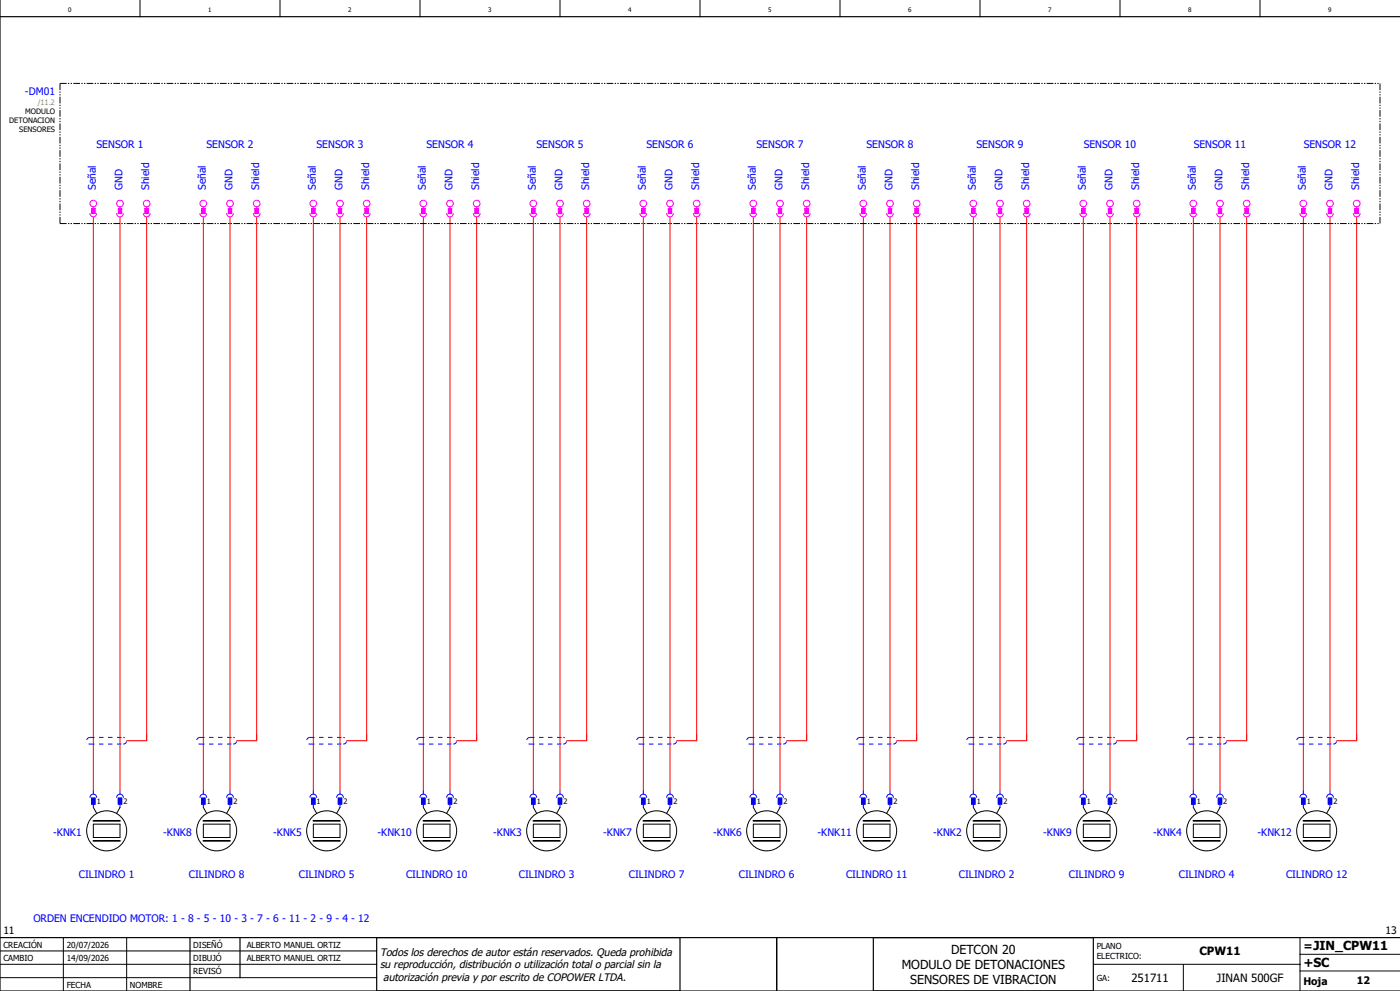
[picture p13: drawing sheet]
<svg xmlns="http://www.w3.org/2000/svg" width="420mm" height="297mm" viewBox="0 0 420 297" stroke-linecap="round" stroke-linejoin="round" font-family="sans-serif">
<defs><g id="words">
<g font-size="3.7">
<text x="285.3" y="286">DETCON 20</text>
<text x="270.5" y="290.5">MODULO DE DETONACIONES</text>
<text x="391" y="289.8">+SC</text>
<text x="273" y="295">SENSORES DE VIBRACION</text>
</g>
<g font-size="3.4">
<text x="359.8" y="286.4">CPW11</text>
<text x="391" y="284.6">=JIN_CPW11</text>
<text x="339.4" y="294.4">251711</text>
<text x="365" y="294.4">JINAN 500GF</text>
</g>
<g font-size="3.2">
<text x="114" y="286.5">Todos los derechos de autor están reservados. Queda prohibida</text>
<text x="114" y="290.2">su reproducción, distribución o utilización total o parcial sin la</text>
<text x="115" y="294">autorización previa y por escrito de COPOWER LTDA.</text>
</g>
<g font-size="3.1" fill="#00f">
<text x="7.5" y="28.6">-DM01</text>
<text x="29" y="44.2">SENSOR 1</text>
<text x="62" y="44.2">SENSOR 2</text>
<text x="95" y="44.2">SENSOR 3</text>
<text x="128" y="44.2">SENSOR 4</text>
<text x="161" y="44.2">SENSOR 5</text>
<text x="194" y="44.2">SENSOR 6</text>
<text x="227" y="44.2">SENSOR 7</text>
<text x="260" y="44.2">SENSOR 8</text>
<text x="293" y="44.2">SENSOR 9</text>
<text x="325.1" y="44.2">SENSOR 10</text>
<text x="358.1" y="44.2">SENSOR 11</text>
<text x="391.1" y="44.2">SENSOR 12</text>
<text x="28.7" y="57" transform="rotate(-90 28.7 57)">Señal</text>
<text x="36.7" y="57" transform="rotate(-90 36.7 57)">GND</text>
<text x="44.7" y="57" transform="rotate(-90 44.7 57)">Shield</text>
<text x="61.7" y="57" transform="rotate(-90 61.7 57)">Señal</text>
<text x="69.7" y="57" transform="rotate(-90 69.7 57)">GND</text>
<text x="77.7" y="57" transform="rotate(-90 77.7 57)">Shield</text>
<text x="94.7" y="57" transform="rotate(-90 94.7 57)">Señal</text>
<text x="102.7" y="57" transform="rotate(-90 102.7 57)">GND</text>
<text x="110.7" y="57" transform="rotate(-90 110.7 57)">Shield</text>
<text x="127.7" y="57" transform="rotate(-90 127.7 57)">Señal</text>
<text x="135.7" y="57" transform="rotate(-90 135.7 57)">GND</text>
<text x="143.7" y="57" transform="rotate(-90 143.7 57)">Shield</text>
<text x="160.7" y="57" transform="rotate(-90 160.7 57)">Señal</text>
<text x="168.7" y="57" transform="rotate(-90 168.7 57)">GND</text>
<text x="176.7" y="57" transform="rotate(-90 176.7 57)">Shield</text>
<text x="193.7" y="57" transform="rotate(-90 193.7 57)">Señal</text>
<text x="201.7" y="57" transform="rotate(-90 201.7 57)">GND</text>
<text x="209.7" y="57" transform="rotate(-90 209.7 57)">Shield</text>
<text x="226.7" y="57" transform="rotate(-90 226.7 57)">Señal</text>
<text x="234.7" y="57" transform="rotate(-90 234.7 57)">GND</text>
<text x="242.7" y="57" transform="rotate(-90 242.7 57)">Shield</text>
<text x="259.7" y="57" transform="rotate(-90 259.7 57)">Señal</text>
<text x="267.7" y="57" transform="rotate(-90 267.7 57)">GND</text>
<text x="275.7" y="57" transform="rotate(-90 275.7 57)">Shield</text>
<text x="292.7" y="57" transform="rotate(-90 292.7 57)">Señal</text>
<text x="300.7" y="57" transform="rotate(-90 300.7 57)">GND</text>
<text x="308.7" y="57" transform="rotate(-90 308.7 57)">Shield</text>
<text x="325.7" y="57" transform="rotate(-90 325.7 57)">Señal</text>
<text x="333.7" y="57" transform="rotate(-90 333.7 57)">GND</text>
<text x="341.7" y="57" transform="rotate(-90 341.7 57)">Shield</text>
<text x="358.7" y="57" transform="rotate(-90 358.7 57)">Señal</text>
<text x="366.7" y="57" transform="rotate(-90 366.7 57)">GND</text>
<text x="374.7" y="57" transform="rotate(-90 374.7 57)">Shield</text>
<text x="391.7" y="57" transform="rotate(-90 391.7 57)">Señal</text>
<text x="399.7" y="57" transform="rotate(-90 399.7 57)">GND</text>
<text x="407.7" y="57" transform="rotate(-90 407.7 57)">Shield</text>
<text x="16" y="250.6">-KNK1</text>
<text x="49" y="250.6">-KNK8</text>
<text x="82" y="250.6">-KNK5</text>
<text x="113.3" y="250.6">-KNK10</text>
<text x="148" y="250.6">-KNK3</text>
<text x="181" y="250.6">-KNK7</text>
<text x="214" y="250.6">-KNK6</text>
<text x="245.3" y="250.6">-KNK11</text>
<text x="280" y="250.6">-KNK2</text>
<text x="313" y="250.6">-KNK9</text>
<text x="346" y="250.6">-KNK4</text>
<text x="377.3" y="250.6">-KNK12</text>
<text x="23.7" y="263.2">CILINDRO 1</text>
<text x="56.7" y="263.2">CILINDRO 8</text>
<text x="89.7" y="263.2">CILINDRO 5</text>
<text x="121.8" y="263.2">CILINDRO 10</text>
<text x="155.7" y="263.2">CILINDRO 3</text>
<text x="188.7" y="263.2">CILINDRO 7</text>
<text x="221.7" y="263.2">CILINDRO 6</text>
<text x="253.8" y="263.2">CILINDRO 11</text>
<text x="287.7" y="263.2">CILINDRO 2</text>
<text x="320.7" y="263.2">CILINDRO 9</text>
<text x="353.6" y="263.2">CILINDRO 4</text>
<text x="385.8" y="263.2">CILINDRO 12</text>
<text x="10" y="276.4">ORDEN ENCENDIDO MOTOR: 1 - 8 - 5 - 10 - 3 - 7 - 6 - 11 - 2 - 9 - 4 - 12</text>
</g>
<g font-size="3.1">
<text x="1" y="280">11</text>
<text x="415.6" y="280">13</text>
<text x="391" y="295.2">Hoja</text>
<text x="407" y="295">12</text>
</g>
<g font-size="2.5">
<text x="1" y="284">CREACIÓN</text>
<text x="20" y="284">20/07/2026</text>
<text x="58" y="284">DISEÑÓ</text>
<text x="74" y="284">ALBERTO MANUEL ORTIZ</text>
<text x="329" y="284.5">PLANO</text>
<text x="329" y="287.5">ELECTRICO:</text>
<text x="1" y="288">CAMBIO</text>
<text x="20" y="288">14/09/2026</text>
<text x="58" y="292">REVISÓ</text>
<text x="58" y="288">DIBUJÓ</text>
<text x="74" y="288">ALBERTO MANUEL ORTIZ</text>
<text x="329" y="294">GA:</text>
<text x="20" y="296">FECHA</text>
<text x="39" y="296">NOMBRE</text>
</g>
<g font-size="2.2">
<text x="7.5" y="34.2">MODULO</text>
<text x="2.8" y="36.9">DETONACION</text>
<text x="5.8" y="39.6">SENSORES</text>
<text x="29" y="241.1">1</text>
<text x="37" y="241.1">2</text>
<text x="62" y="241.1">1</text>
<text x="70" y="241.1">2</text>
<text x="95" y="241.1">1</text>
<text x="103" y="241.1">2</text>
<text x="128" y="241.1">1</text>
<text x="136" y="241.1">2</text>
<text x="161" y="241.1">1</text>
<text x="169" y="241.1">2</text>
<text x="194" y="241.1">1</text>
<text x="202" y="241.1">2</text>
<text x="227" y="241.1">1</text>
<text x="235" y="241.1">2</text>
<text x="260" y="241.1">1</text>
<text x="268" y="241.1">2</text>
<text x="293" y="241.1">1</text>
<text x="301" y="241.1">2</text>
<text x="326" y="241.1">1</text>
<text x="334" y="241.1">2</text>
<text x="359" y="241.1">1</text>
<text x="367" y="241.1">2</text>
<text x="392" y="241.1">1</text>
<text x="400" y="241.1">2</text>
</g>
<text font-size="2.2" fill="#7ca552" x="11.3" y="31.5">/11.2</text>
<g font-size="1.9">
<text x="20.5" y="3.6">0</text>
<text x="62.5" y="3.6">1</text>
<text x="104.5" y="3.6">2</text>
<text x="146.5" y="3.6">3</text>
<text x="188.5" y="3.6">4</text>
<text x="230.5" y="3.6">5</text>
<text x="272.5" y="3.6">6</text>
<text x="314.5" y="3.6">7</text>
<text x="356.5" y="3.6">8</text>
<text x="398.5" y="3.6">9</text>
</g>
</g></defs>
<g fill="none" stroke="#000" stroke-width=".3">
<path d="M42 0v5M84 0v5M126 0v5M168 0v5M210 0v5M252 0v5M294 0v5M336 0v5M378 0v5M28 242l1 1.8M28 247h8v4h-8zM36 242l-1 1.8"/>
<path d="M61 242l1 1.8M61 247h8v4h-8zM69 242l-1 1.8M94 242l1 1.8M94 247h8v4h-8zM102 242l-1 1.8M127 242l1 1.8M127 247h8v4h-8zM135 242l-1 1.8M160 247h8v4h-8zM160 242l1 1.8M168 242l-1 1.8"/>
<path d="M193 242l1 1.8M193 247h8v4h-8zM201 242l-1 1.8M226 242l1 1.8M226 247h8v4h-8zM234 242l-1 1.8M259 242l1 1.8M259 247h8v4h-8zM267 242l-1 1.8M292 242l1 1.8M292 247h8v4h-8zM300 242l-1 1.8"/>
<path d="M325 242l1 1.8M325 247h8v4h-8zM333 242l-1 1.8M358 242l1 1.8M358 247h8v4h-8zM366 242l-1 1.8M391 242l1 1.8M391 247h8v4h-8zM399 242l-1 1.8M0 285h113M0 293h113M0 289h113"/>
<path d="M19 281v16M38 281v16M328 289h62M355 289v8M390 291h30M390 281v16M390 286h30"/>
<circle cx="32" cy="249" r="6"/>
<circle cx="65" cy="249" r="6"/>
<circle cx="98" cy="249" r="6"/>
<circle cx="131" cy="249" r="6"/>
<circle cx="164" cy="249" r="6"/>
<circle cx="197" cy="249" r="6"/>
<circle cx="230" cy="249" r="6"/>
<circle cx="263" cy="249" r="6"/>
<circle cx="296" cy="249" r="6"/>
<circle cx="329" cy="249" r="6"/>
<circle cx="362" cy="249" r="6"/>
<circle cx="395" cy="249" r="6"/>
</g>
<path d="M0 5h420M0 0v297h420M0 281h420M57 281v16M72 281v12M113 281v16M204 281v16M233 281v16M262 281v16M328 281v16" fill="none" stroke="#000" stroke-width=".35"/>
<g fill="none" stroke="#f00" stroke-width=".3">
<path d="M28 65v172M36 65v172M44 65v157h-6M61 65v172M69 65v172M77 65v157h-6M94 65v172M102 65v172M110 65v157h-6M127 65v172M135 65v172M143 65v157h-6"/>
<path d="M160 65v172M168 65v172M176 65v157h-6M193 65v172M201 65v172M209 65v157h-6M226 65v172M234 65v172M242 65v157h-6M259 65v172M267 65v172M275 65v157h-6"/>
<path d="M292 65v172M300 65v172M308 65v157h-6M325 65v172M333 65v172M341 65v157h-6M358 65v172M366 65v172M374 65v157h-6M391 65v172M399 65v172M407 65v157h-6"/>
</g>
<g fill="none" stroke="#000" stroke-width=".5">
<path d="M28 246h8M28 252h8M61 246h8M61 252h8M94 246h8M94 252h8M127 246h8M127 252h8M160 246h8M160 252h8M193 246h8M193 252h8"/>
<path d="M226 246h8M226 252h8M259 246h8M259 252h8M292 246h8M292 252h8M325 246h8M325 252h8M358 246h8M358 252h8M391 246h8M391 252h8"/>
</g>
<g fill="none" stroke="#f0f" stroke-width=".3">
<path d="M27 64a1 1 0 0 0 1 1 1 1 0 0 0 1-1M27.5 62.5h1v1.5h-1zM28 62v.5M35 64a1 1 0 0 0 1 1 1 1 0 0 0 1-1M35.5 62.5h1v1.5h-1zM36 62v.5M43 64a1 1 0 0 0 1 1 1 1 0 0 0 1-1M43.5 62.5h1v1.5h-1zM44 62v.5M60 64a1 1 0 0 0 1 1 1 1 0 0 0 1-1M60.5 62.5h1v1.5h-1zM61 62v.5"/>
<path d="M68 64a1 1 0 0 0 1 1 1 1 0 0 0 1-1M68.5 62.5h1v1.5h-1zM69 62v.5M76 64a1 1 0 0 0 1 1 1 1 0 0 0 1-1M76.5 62.5h1v1.5h-1zM77 62v.5M93 64a1 1 0 0 0 1 1 1 1 0 0 0 1-1M93.5 62.5h1v1.5h-1zM94 62v.5M101 64a1 1 0 0 0 1 1 1 1 0 0 0 1-1M101.5 62.5h1v1.5h-1zM102 62v.5"/>
<path d="M109 64a1 1 0 0 0 1 1 1 1 0 0 0 1-1M109.5 62.5h1v1.5h-1zM110 62v.5M126 64a1 1 0 0 0 1 1 1 1 0 0 0 1-1M126.5 62.5h1v1.5h-1zM127 62v.5M134 64a1 1 0 0 0 1 1 1 1 0 0 0 1-1M134.5 62.5h1v1.5h-1zM135 62v.5M142 64a1 1 0 0 0 1 1 1 1 0 0 0 1-1M142.5 62.5h1v1.5h-1zM143 62v.5"/>
<path d="M159 64a1 1 0 0 0 1 1 1 1 0 0 0 1-1M159.5 62.5h1v1.5h-1zM160 62v.5M167 64a1 1 0 0 0 1 1 1 1 0 0 0 1-1M167.5 62.5h1v1.5h-1zM168 62v.5M175 64a1 1 0 0 0 1 1 1 1 0 0 0 1-1M175.5 62.5h1v1.5h-1zM176 62v.5M192 64a1 1 0 0 0 1 1 1 1 0 0 0 1-1M192.5 62.5h1v1.5h-1zM193 62v.5"/>
<path d="M200 64a1 1 0 0 0 1 1 1 1 0 0 0 1-1M200.5 62.5h1v1.5h-1zM201 62v.5M208 64a1 1 0 0 0 1 1 1 1 0 0 0 1-1M208.5 62.5h1v1.5h-1zM209 62v.5M225 64a1 1 0 0 0 1 1 1 1 0 0 0 1-1M225.5 62.5h1v1.5h-1zM226 62v.5M233 64a1 1 0 0 0 1 1 1 1 0 0 0 1-1M233.5 62.5h1v1.5h-1zM234 62v.5"/>
<path d="M241 64a1 1 0 0 0 1 1 1 1 0 0 0 1-1M241.5 62.5h1v1.5h-1zM242 62v.5M258 64a1 1 0 0 0 1 1 1 1 0 0 0 1-1M258.5 62.5h1v1.5h-1zM259 62v.5M266 64a1 1 0 0 0 1 1 1 1 0 0 0 1-1M266.5 62.5h1v1.5h-1zM267 62v.5M274 64a1 1 0 0 0 1 1 1 1 0 0 0 1-1M274.5 62.5h1v1.5h-1zM275 62v.5"/>
<path d="M291 64a1 1 0 0 0 1 1 1 1 0 0 0 1-1M291.5 62.5h1v1.5h-1zM292 62v.5M299 64a1 1 0 0 0 1 1 1 1 0 0 0 1-1M299.5 62.5h1v1.5h-1zM300 62v.5M307 64a1 1 0 0 0 1 1 1 1 0 0 0 1-1M307.5 62.5h1v1.5h-1zM308 62v.5M324 64a1 1 0 0 0 1 1 1 1 0 0 0 1-1M324.5 62.5h1v1.5h-1zM325 62v.5"/>
<path d="M332 64a1 1 0 0 0 1 1 1 1 0 0 0 1-1M332.5 62.5h1v1.5h-1zM333 62v.5M340 64a1 1 0 0 0 1 1 1 1 0 0 0 1-1M340.5 62.5h1v1.5h-1zM341 62v.5M357 64a1 1 0 0 0 1 1 1 1 0 0 0 1-1M357.5 62.5h1v1.5h-1zM358 62v.5M365 64a1 1 0 0 0 1 1 1 1 0 0 0 1-1M365.5 62.5h1v1.5h-1zM366 62v.5"/>
<path d="M373 64a1 1 0 0 0 1 1 1 1 0 0 0 1-1M373.5 62.5h1v1.5h-1zM374 62v.5M390 64a1 1 0 0 0 1 1 1 1 0 0 0 1-1M390.5 62.5h1v1.5h-1zM391 62v.5M398 64a1 1 0 0 0 1 1 1 1 0 0 0 1-1M398.5 62.5h1v1.5h-1zM399 62v.5M406 64a1 1 0 0 0 1 1 1 1 0 0 0 1-1M406.5 62.5h1v1.5h-1zM407 62v.5"/>
<circle cx="28" cy="61" r="1"/>
<circle cx="36" cy="61" r="1"/>
<circle cx="44" cy="61" r="1"/>
<circle cx="61" cy="61" r="1"/>
<circle cx="69" cy="61" r="1"/>
<circle cx="77" cy="61" r="1"/>
<circle cx="94" cy="61" r="1"/>
<circle cx="102" cy="61" r="1"/>
<circle cx="110" cy="61" r="1"/>
<circle cx="127" cy="61" r="1"/>
<circle cx="135" cy="61" r="1"/>
<circle cx="143" cy="61" r="1"/>
<circle cx="160" cy="61" r="1"/>
<circle cx="168" cy="61" r="1"/>
<circle cx="176" cy="61" r="1"/>
<circle cx="193" cy="61" r="1"/>
<circle cx="201" cy="61" r="1"/>
<circle cx="209" cy="61" r="1"/>
<circle cx="226" cy="61" r="1"/>
<circle cx="234" cy="61" r="1"/>
<circle cx="242" cy="61" r="1"/>
<circle cx="259" cy="61" r="1"/>
<circle cx="267" cy="61" r="1"/>
<circle cx="275" cy="61" r="1"/>
<circle cx="292" cy="61" r="1"/>
<circle cx="300" cy="61" r="1"/>
<circle cx="308" cy="61" r="1"/>
<circle cx="325" cy="61" r="1"/>
<circle cx="333" cy="61" r="1"/>
<circle cx="341" cy="61" r="1"/>
<circle cx="358" cy="61" r="1"/>
<circle cx="366" cy="61" r="1"/>
<circle cx="374" cy="61" r="1"/>
<circle cx="391" cy="61" r="1"/>
<circle cx="399" cy="61" r="1"/>
<circle cx="407" cy="61" r="1"/>
</g>
<g fill="#f0f" stroke="#f0f" stroke-width=".3">
<path d="M43.5 62.5h1v1.5h-1z"/>
<path d="M35.5 62.5h1v1.5h-1z"/>
<path d="M27.5 62.5h1v1.5h-1z"/>
<path d="M76.5 62.5h1v1.5h-1z"/>
<path d="M68.5 62.5h1v1.5h-1z"/>
<path d="M60.5 62.5h1v1.5h-1z"/>
<path d="M109.5 62.5h1v1.5h-1z"/>
<path d="M101.5 62.5h1v1.5h-1z"/>
<path d="M93.5 62.5h1v1.5h-1z"/>
<path d="M142.5 62.5h1v1.5h-1z"/>
<path d="M134.5 62.5h1v1.5h-1z"/>
<path d="M126.5 62.5h1v1.5h-1z"/>
<path d="M175.5 62.5h1v1.5h-1z"/>
<path d="M167.5 62.5h1v1.5h-1z"/>
<path d="M159.5 62.5h1v1.5h-1z"/>
<path d="M208.5 62.5h1v1.5h-1z"/>
<path d="M200.5 62.5h1v1.5h-1z"/>
<path d="M192.5 62.5h1v1.5h-1z"/>
<path d="M241.5 62.5h1v1.5h-1z"/>
<path d="M233.5 62.5h1v1.5h-1z"/>
<path d="M225.5 62.5h1v1.5h-1z"/>
<path d="M274.5 62.5h1v1.5h-1z"/>
<path d="M266.5 62.5h1v1.5h-1z"/>
<path d="M258.5 62.5h1v1.5h-1z"/>
<path d="M307.5 62.5h1v1.5h-1z"/>
<path d="M299.5 62.5h1v1.5h-1z"/>
<path d="M291.5 62.5h1v1.5h-1z"/>
<path d="M340.5 62.5h1v1.5h-1z"/>
<path d="M332.5 62.5h1v1.5h-1z"/>
<path d="M324.5 62.5h1v1.5h-1z"/>
<path d="M373.5 62.5h1v1.5h-1z"/>
<path d="M365.5 62.5h1v1.5h-1z"/>
<path d="M357.5 62.5h1v1.5h-1z"/>
<path d="M406.5 62.5h1v1.5h-1z"/>
<path d="M398.5 62.5h1v1.5h-1z"/>
<path d="M390.5 62.5h1v1.5h-1z"/>
</g>
<path d="M18 25h396M18 25v42M414 25v42M18 67h396" fill="none" stroke="#000" stroke-width=".3" stroke-dasharray="2 .4 .4 .4 .4 .4" stroke-linecap="butt"/>
<g fill="#00f" stroke="#00f" stroke-width=".3">
<path d="M35.5 239.2h1v1.8h-1z"/>
<path d="M27.5 239.2h1v1.8h-1z"/>
<path d="M68.5 239.2h1v1.8h-1z"/>
<path d="M60.5 239.2h1v1.8h-1z"/>
<path d="M101.5 239.2h1v1.8h-1z"/>
<path d="M93.5 239.2h1v1.8h-1z"/>
<path d="M134.5 239.2h1v1.8h-1z"/>
<path d="M126.5 239.2h1v1.8h-1z"/>
<path d="M167.5 239.2h1v1.8h-1z"/>
<path d="M159.5 239.2h1v1.8h-1z"/>
<path d="M200.5 239.2h1v1.8h-1z"/>
<path d="M192.5 239.2h1v1.8h-1z"/>
<path d="M233.5 239.2h1v1.8h-1z"/>
<path d="M225.5 239.2h1v1.8h-1z"/>
<path d="M266.5 239.2h1v1.8h-1z"/>
<path d="M258.5 239.2h1v1.8h-1z"/>
<path d="M299.5 239.2h1v1.8h-1z"/>
<path d="M291.5 239.2h1v1.8h-1z"/>
<path d="M332.5 239.2h1v1.8h-1z"/>
<path d="M324.5 239.2h1v1.8h-1z"/>
<path d="M365.5 239.2h1v1.8h-1z"/>
<path d="M357.5 239.2h1v1.8h-1z"/>
<path d="M398.5 239.2h1v1.8h-1z"/>
<path d="M390.5 239.2h1v1.8h-1z"/>
</g>
<g fill="none" stroke="#00f" stroke-width=".3">
<path d="M27 239a1 1 0 0 1 1-1 1 1 0 0 1 1 1M27.5 239.2h1v1.8h-1zM28 237v1M35 239a1 1 0 0 1 1-1 1 1 0 0 1 1 1M35.5 239.2h1v1.8h-1zM36 237v1M60 239a1 1 0 0 1 1-1 1 1 0 0 1 1 1M60.5 239.2h1v1.8h-1zM61 237v1M68 239a1 1 0 0 1 1-1 1 1 0 0 1 1 1M68.5 239.2h1v1.8h-1zM69 237v1"/>
<path d="M93 239a1 1 0 0 1 1-1 1 1 0 0 1 1 1M93.5 239.2h1v1.8h-1zM94 237v1M101 239a1 1 0 0 1 1-1 1 1 0 0 1 1 1M101.5 239.2h1v1.8h-1zM102 237v1M126 239a1 1 0 0 1 1-1 1 1 0 0 1 1 1M126.5 239.2h1v1.8h-1zM127 237v1M134 239a1 1 0 0 1 1-1 1 1 0 0 1 1 1M134.5 239.2h1v1.8h-1zM135 237v1"/>
<path d="M159 239a1 1 0 0 1 1-1 1 1 0 0 1 1 1M159.5 239.2h1v1.8h-1zM160 237v1M167 239a1 1 0 0 1 1-1 1 1 0 0 1 1 1M167.5 239.2h1v1.8h-1zM168 237v1M192 239a1 1 0 0 1 1-1 1 1 0 0 1 1 1M192.5 239.2h1v1.8h-1zM193 237v1M200 239a1 1 0 0 1 1-1 1 1 0 0 1 1 1M200.5 239.2h1v1.8h-1zM201 237v1"/>
<path d="M225 239a1 1 0 0 1 1-1 1 1 0 0 1 1 1M225.5 239.2h1v1.8h-1zM226 237v1M233 239a1 1 0 0 1 1-1 1 1 0 0 1 1 1M233.5 239.2h1v1.8h-1zM234 237v1M258 239a1 1 0 0 1 1-1 1 1 0 0 1 1 1M258.5 239.2h1v1.8h-1zM259 237v1M266 239a1 1 0 0 1 1-1 1 1 0 0 1 1 1M266.5 239.2h1v1.8h-1zM267 237v1"/>
<path d="M291 239a1 1 0 0 1 1-1 1 1 0 0 1 1 1M291.5 239.2h1v1.8h-1zM292 237v1M299 239a1 1 0 0 1 1-1 1 1 0 0 1 1 1M299.5 239.2h1v1.8h-1zM300 237v1M324 239a1 1 0 0 1 1-1 1 1 0 0 1 1 1M324.5 239.2h1v1.8h-1zM325 237v1M332 239a1 1 0 0 1 1-1 1 1 0 0 1 1 1M332.5 239.2h1v1.8h-1zM333 237v1"/>
<path d="M357 239a1 1 0 0 1 1-1 1 1 0 0 1 1 1M357.5 239.2h1v1.8h-1zM358 237v1M365 239a1 1 0 0 1 1-1 1 1 0 0 1 1 1M365.5 239.2h1v1.8h-1zM366 237v1M390 239a1 1 0 0 1 1-1 1 1 0 0 1 1 1M390.5 239.2h1v1.8h-1zM391 237v1M398 239a1 1 0 0 1 1-1 1 1 0 0 1 1 1M398.5 239.2h1v1.8h-1zM399 237v1"/>
<path d="M28 241v1M36 241v1M61 241v1M69 241v1M94 241v1M102 241v1M127 241v1M135 241v1M160 241v1M168 241v1M193 241v1M201 241v1"/>
<path d="M226 241v1M234 241v1M259 241v1M267 241v1M292 241v1M300 241v1M325 241v1M333 241v1M358 241v1M366 241v1M391 241v1M399 241v1"/>
</g>
<g fill="none" stroke="#00f" stroke-width=".3" stroke-dasharray="1.4 1.4" stroke-linecap="butt">
<path d="M27 223h10M27 221h10M27 221a1 1 0 0 0-1 1 1 1 0 0 0 1 1M37 223a1 1 0 0 0 1-1 1 1 0 0 0-1-1M60 223h10M60 221h10M60 221a1 1 0 0 0-1 1 1 1 0 0 0 1 1M70 223a1 1 0 0 0 1-1 1 1 0 0 0-1-1M93 223h10M93 221h10M93 221a1 1 0 0 0-1 1 1 1 0 0 0 1 1M103 223a1 1 0 0 0 1-1 1 1 0 0 0-1-1"/>
<path d="M126 223h10M126 221h10M126 221a1 1 0 0 0-1 1 1 1 0 0 0 1 1M136 223a1 1 0 0 0 1-1 1 1 0 0 0-1-1M159 223h10M159 221h10M159 221a1 1 0 0 0-1 1 1 1 0 0 0 1 1M169 223a1 1 0 0 0 1-1 1 1 0 0 0-1-1M192 223h10M192 221h10M192 221a1 1 0 0 0-1 1 1 1 0 0 0 1 1M202 223a1 1 0 0 0 1-1 1 1 0 0 0-1-1"/>
<path d="M225 223h10M225 221h10M225 221a1 1 0 0 0-1 1 1 1 0 0 0 1 1M235 223a1 1 0 0 0 1-1 1 1 0 0 0-1-1M258 223h10M258 221h10M258 221a1 1 0 0 0-1 1 1 1 0 0 0 1 1M268 223a1 1 0 0 0 1-1 1 1 0 0 0-1-1M291 223h10M291 221h10M291 221a1 1 0 0 0-1 1 1 1 0 0 0 1 1M301 223a1 1 0 0 0 1-1 1 1 0 0 0-1-1"/>
<path d="M324 223h10M324 221h10M324 221a1 1 0 0 0-1 1 1 1 0 0 0 1 1M334 223a1 1 0 0 0 1-1 1 1 0 0 0-1-1M357 223h10M357 221h10M357 221a1 1 0 0 0-1 1 1 1 0 0 0 1 1M367 223a1 1 0 0 0 1-1 1 1 0 0 0-1-1M390 223h10M390 221h10M390 221a1 1 0 0 0-1 1 1 1 0 0 0 1 1M400 223a1 1 0 0 0 1-1 1 1 0 0 0-1-1"/>
</g>
<use href="#words"/>
</svg>
